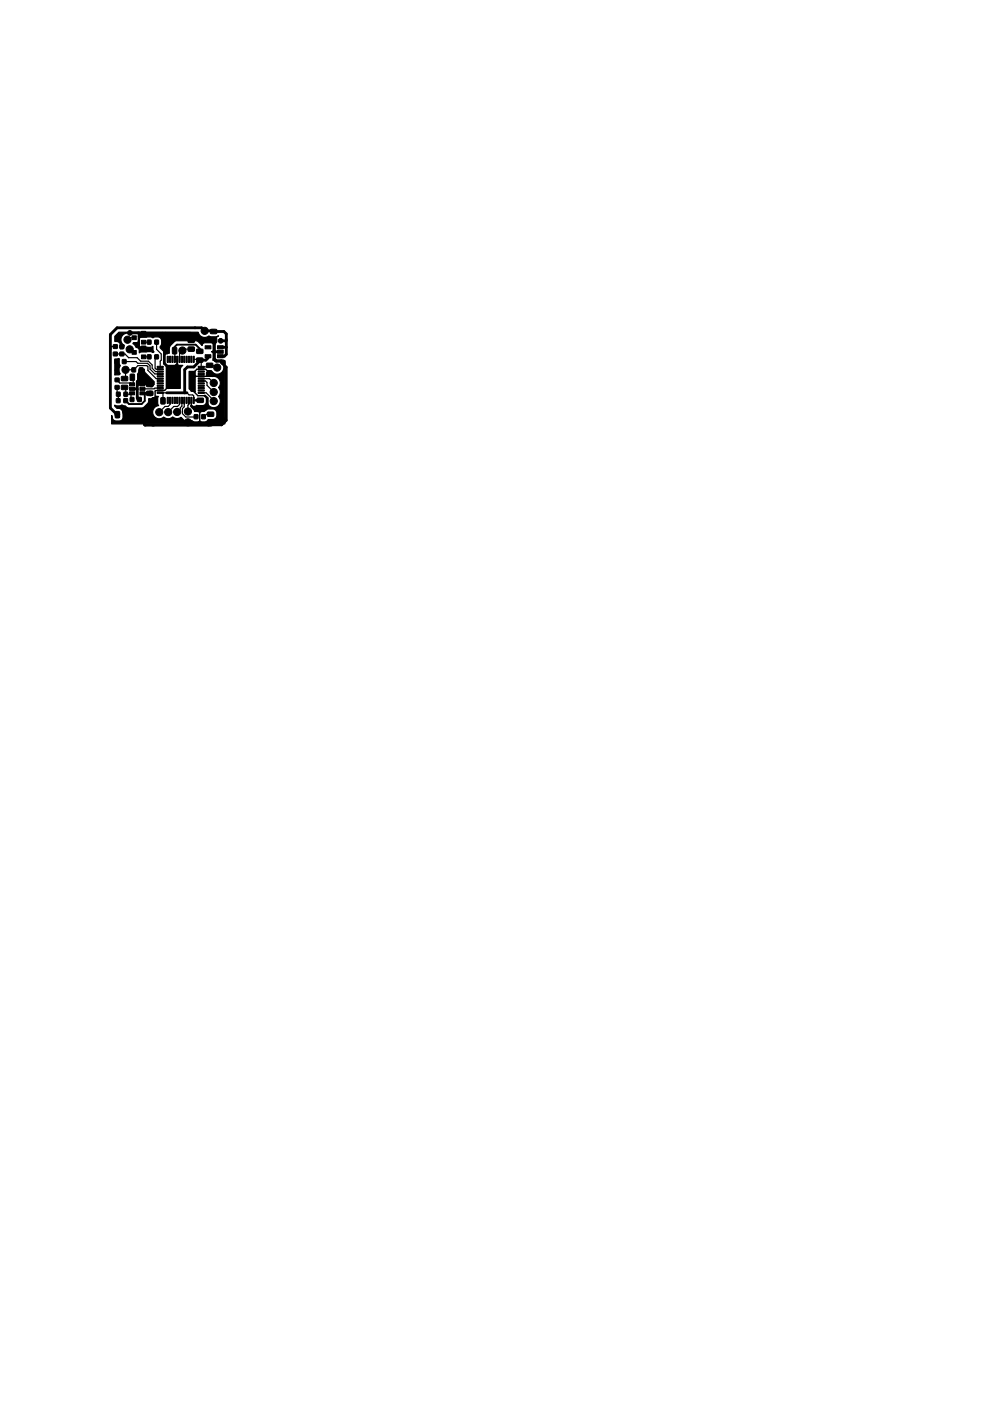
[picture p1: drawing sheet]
<svg xmlns="http://www.w3.org/2000/svg" width="210mm" height="297mm" viewBox="0 0 210 297" stroke-linecap="round" stroke-linejoin="round" font-family="sans-serif">
<g fill="#000" stroke="#000" stroke-width=".21">
<path d="M24.1 73.1h.8v.7l-.8 .1zM24.1 74.7h.8v.7h-.8zM24.4 76.2l.8 .1-.1 .8h-.7zM25.4 74.7h.8l.1 .7h-.8zM25.4 73.1h.8l.1 .7-.8 .1zM26 76.2l.7 .1v.8h-.7zM25.8 79.8h1.2l.1 .8-1.3 .1zM27.7 79.4h.8v1.3l-.9-.1zM28 78h.8l-.1 .8h-.7zM28 74.3h.9v.8h-.9zM28 71.2h.9v.8h-.9zM29.6 78h.7v.8h-.7z"/>
<path d="M29.5 79.4h.9l-.1 1.3-.8-.1zM30 73.4h.9v.8h-.9zM30 75.3h.9v.8h-.9zM30 70.3h.9v.8h-.9zM30 72.2h.9v.8h-.9zM31.3 75.2l.7 .1v.8h-.7zM31.3 72.1h.7v.9l-.7-.1zM33.3 79.7h1.3v.2h-1.3zM33.3 79.2h1.3v.2h-1.3zM33.3 78.7h1.3v.2h-1.3zM33.3 78.2h1.3v.2h-1.3zM33.3 77.7h1.3v.2h-1.3z"/>
<path d="M32.8 75.2l.8 .1v.8h-.8zM32.8 72.1h.8v.9l-.8-.1zM34.8 73.7l.8 .1v1.2l-.9-.1zM35.5 75.5h.2v1.3h-.2zM36 75.5h.2v1.3h-.2zM36.5 75.5h.2v1.3h-.2zM37 75.5h.2v1.3h-.2zM36.6 73.7l.9 .1-.1 1.2-.8-.1zM37.5 75.5h.2v1.3h-.2zM38 75.5h.2v1.3h-.2zM38.5 75.5h.2v1.3h-.2zM39 75.5h.2v1.3h-.2z"/>
<path d="M39.5 75.5h.2v1.3h-.2zM40 75.5h.2v1.3h-.2zM40.5 75.5h.2v1.3h-.2zM41 75.5h.2v1.3h-.2zM39.9 73.6h1.3v.8l-1.2 .1zM39.9 71.7h1.3v.8l-1.2 .1zM42 77.7h1.3v.2h-1.3zM42 78.2h1.3v.2h-1.3zM42 78.7h1.3v.2h-1.3zM42 79.2h1.3v.2h-1.3zM42 79.7h1.3v.2h-1.3zM41.7 74.1l1.3-.1v.9h-1.2z"/>
<path d="M41.7 75.9h1.3v.8l-1.2 .1zM43.5 73.3h1.2v.7h-1.2zM43.5 75.2h1.2v.7h-1.2zM43.9 78.9h1.2v.8l-1.2 .1zM43.9 77h1.2v.8l-1.2 .1zM44.7 71.7h1.2l.1 .8-1.3 .1zM44.7 69.9l1.2-.1 .1 .9h-1.3zM46.1 75.2h1.3v.7h-1.3zM46.1 74.3h1.3v.6h-1.3zM46.1 73.3h1.3v.7h-1.3zM24.4 81.8l.8-.1 .1 .8h-.8zM24.4 80.2h.8l.1 .7h-.8z"/>
<path d="M24.5 87.3h.9l-.1 1.3-.8-.1zM24.7 84.5h.8l-.1 .9-.7-.1zM24.7 83.2h.8v.8h-.8zM26.3 84.5h.7v.9l-.7-.1zM25.8 81.7h1.2l.1 .8-1.3 .1zM26.3 83.2h.8l-.1 .8h-.7zM26.4 87.3h.8v1.3l-.9-.1zM27.5 81.2h1.1v.6h-1.1zM27.5 82.1h1.1v.7h-1.1zM27.5 83.1h1.1v.6h-1.1zM27.6 84.3h.8v.8h-.8zM29.7 83.1h1.1v.6h-1.1z"/>
<path d="M29.7 81.2h1.1v.6h-1.1zM29.7 82.1h1.1v.7h-1.1zM29.2 84.3h.8l-.1 .8h-.7zM31.1 81.1h1.3v.8l-1.2 .1zM31.1 83h1.3v.8h-1.2zM32.3 84.4h.8v1.2h-.8zM33.3 83.2h1.3v.2h-1.3zM33.3 82.7h1.3v.2h-1.3zM33.3 82.2h1.3v.2h-1.3zM33.3 81.7h1.3v.2h-1.3zM33.3 81.2h1.3v.2h-1.3zM33.3 80.7h1.3v.2h-1.3z"/>
<path d="M33.3 80.2h1.3v.2h-1.3zM34.2 84.4h.8v1.2h-.9zM35.5 84.2h.2v1.3h-.2zM36 84.2h.2v1.3h-.2zM36.5 84.2h.2v1.3h-.2zM37 84.2h.2v1.3h-.2zM37.5 84.2h.2v1.3h-.2zM38 84.2h.2v1.3h-.2zM38.5 84.2h.2v1.3h-.2zM39 84.2h.2v1.3h-.2zM39.5 84.2h.2v1.3h-.2zM40 84.2h.2v1.3h-.2z"/>
<path d="M40.5 84.2h.2v1.3h-.2zM41 84.2h.2v1.3h-.2zM41.2 87.9l.8 .1v.8l-.8-.1zM42 80.2h1.3v.2h-1.3zM42 80.7h1.3v.2h-1.3zM42 81.2h1.3v.2h-1.3zM42 81.7h1.3v.2h-1.3zM42 82.2h1.3v.2h-1.3zM42 82.7h1.3v.2h-1.3zM42 83.2h1.3v.2h-1.3zM41.9 86.3h1.2v.8l-1.2 .1zM41.9 84.5l1.2-.1v.8l-1.2 .1z"/>
<path d="M42.8 87.9l.8 .1-.1 .8-.7-.1zM44 89.3h1.3v.8h-1.2zM44 87.4h1.3v.8l-1.2 .1z"/>
<circle cx="24.8" cy="78.5" r=".4"/>
<circle cx="26.6" cy="78.4" r=".76"/>
<circle cx="27.1" cy="72" r=".76"/>
<circle cx="27.5" cy="74.1" r=".76"/>
<circle cx="27.6" cy="70.6" r=".5"/>
<circle cx="30" cy="79.1" r=".4"/>
<circle cx="30.1" cy="79.9" r=".15"/>
<circle cx="36.9" cy="79.4" r=".4"/>
<circle cx="38.7" cy="74.3" r=".76"/>
<circle cx="40.9" cy="79.6" r=".5"/>
<circle cx="43.4" cy="70.1" r=".76"/>
<circle cx="46.1" cy="77.9" r=".76"/>
<circle cx="46.8" cy="72.3" r=".5"/>
<circle cx="47.3" cy="76.8" r=".5"/>
<circle cx="24.9" cy="87.9" r=".5"/>
<circle cx="29.4" cy="88.9" r=".4"/>
<circle cx="31.6" cy="87.4" r=".4"/>
<circle cx="31.8" cy="83.4" r=".12"/>
<circle cx="31.9" cy="83.4" r=".5"/>
<circle cx="32.1" cy="81.5" r=".5"/>
<circle cx="32.1" cy="81.3" r=".15"/>
<circle cx="33.8" cy="87.4" r=".76"/>
<circle cx="35.7" cy="87.4" r=".76"/>
<circle cx="35.7" cy="82" r=".4"/>
<circle cx="37.6" cy="87.3" r=".76"/>
<circle cx="39.9" cy="87.2" r=".76"/>
<circle cx="39.9" cy="89.5" r=".76"/>
<circle cx="42.4" cy="89.8" r=".4"/>
<circle cx="42.4" cy="87" r=".4"/>
<circle cx="42.7" cy="86.8" r=".3"/>
<circle cx="45.3" cy="83.1" r=".76"/>
<circle cx="45.3" cy="81.2" r=".76"/>
<circle cx="45.3" cy="85" r=".76"/>
<circle cx="47.2" cy="88.9" r=".5"/>
</g>
<g fill="none" stroke="#000" stroke-width=".3">
<path d="M24.8 76.7v1.8M29.4 70.6l.1 .1M29.9 78.4l.2 .2v1.3M30.2 70.7h.4M30.2 70.4l.3 .3M35 74.3v.7M35.1 70.7h-.1M35.6 77.8v.1M36.8 77.9h.2M36.9 79.4h-1.1l-.2 .2M37.6 77v.3M44.5 79.4v-.3l-.9-.8h-1.8l-.9 .9v.8l.2-.2h3.2l.1-.1"/>
<path d="M45.4 74.5l.1 .1M28 82.4l.1 .1M29.1 82.4v.1M29.1 81.4l.1 .1M30.2 81.5h1.6M32.1 81.3h.1M32.2 81.4v.1M32.4 90.1h.1M32.6 90.2h.1M33.8 82.8h.1M35.6 82.1l-.7 .7h-1.9l-.1 2-.2 .2M40.6 84.9v1.2"/>
<path d="M40.9 82.8l1.1 1.1h1.5M42.5 86.7l-.1 .2v2.9M44.2 90.1v.1M44.7 89.7l.1 .5M44.7 89.9l.2 .2M47.1 88.8l.6 .6M47.2 88.9h.1"/>
</g>
<g fill="none" stroke="#000" stroke-width=".6">
<path d="M27.6 70.6h2.8M30.1 79.9l-1 1v3.5l.6 .5M30.5 70.7h9.8l.3 .2v1.2M35 70.7v3.6M35 75l-.1 .1v2l.7 .7M36.8 77.9h-1.2v4.2M37.6 77.3l-.6 .6M40.9 80v2.8M42.4 76.5l-1.3 1.3h-1.3l-.6 .6v4.9M44.1 75.5v.4l-.4 .5h-1.3M45.2 70.1h-1.8l-.6-.6h-18l-1.4 1.4v15.6l1.7 1.7M45.3 70.3h2.2l.5 .5v4.3l-.4 .4h-.8"/>
<path d="M45.5 74.6h1.3M46.8 73.6h1.2M46.8 72.3h1.2M47.4 77.2l.6 .7v11.2l-1 1h-2.1M28 82.4h1.1M29.2 81.5h1M30.7 88.3v1.7l1.7 .1M32.4 90.1l12.4 .1M35.4 83.3h4.3M41.6 84.9h1.1M44 84.4v2l-.4 .4h-2.3l-.7-.7"/>
</g>
<path d="M45.4 72.8v3.3l.5 .4h1l.7 .7" fill="none" stroke="#000" stroke-width=".7"/>
<path d="M29.5 70.7v2.8l.2 .3h.8M30.2 83.4h1.6M43.5 83.9l.5 .5" fill="none" stroke="#000" stroke-width=".5"/>
<g fill="none" stroke="#000" stroke-width=".25">
<path d="M24.5 73.5h-1.1M24.5 75h2l.8 .8h1.8l.7 .8h1.7l.8 .8v.7l.7 .7h1M26.4 76.7h2.5l.3 .3h2.1l.5 .6v.7l1.1 1h1.1M27.5 74.1h.3l.7 .6M28.3 79.9v1.3l-.3 .3-.3-.3h-2.3l-.6-.7M28.3 78.1l-.3 .3h-1.4v1.9M28.4 78.4l.9-.9h1.8l.3 .3v.7l1.7 1.8h.9M28.5 71.6h-1.1l-.3 .4M30.5 75.7h1.1M31.6 72.5l-1.1 .1M31.6 75.7h.1M33.2 72.5v1.6l1 1-.2 2.7"/>
<path d="M33.2 75.7l-.3 .3v2.1l.2 .2h.9M36.9 74.3l.2 .2v1.7M37.6 76.2v.8M40.6 74h-1.6l-.9 .9v1.3M40.6 74.2l-.1 .1M41.1 77.8h.1M41.1 76.2h1.1l.5 .5v1.1M42.4 76.4v.1M42.7 77.8h.1M42.7 77.8h1.7M44.5 77.5h1.2l.3 .4M45.2 70.1l.4 .2"/>
<path d="M48 73.6h.1M48 72.2v.1M24.8 82.1v1.2l.3 .3v1.3M25.1 84.9h.1M25.3 87.9v.6M26.4 82.1l.3 .3v1.2h1.1M28 83.4l-.2 .2v1.3M28.2 81.4l-.1 .1M28.4 83.4l-.2 .2M30.9 83.4l-.2 .2M31.8 83.4h.1M32 83.2l.1 .1"/>
<path d="M34 83.3h1.4M34 82.3l-3.8 .1M34.6 83.3v1.7M36.1 84.9v.8l-.4 .5h-.7l-1.2 1.2M38.1 84.9v.8l-.4 .5h-.8l-1.2 1.2M38.6 84.9v1.2l-.3 .3v.3l-.7 .6M39.1 84.9v1.3l-.4 .4v1.1l.7 .7h1.9M39.6 83.2l.5 .5h.8l.2 .2v1h.5M40.1 84.9v.8l-.2 .2v1.4M41.6 84.9h.1M42.7 84.9h.1M42.7 83.3h1l1.6 1.7"/>
<path d="M42.7 80.3h1.7l.9 .9M42.7 80.8h.9l.3 .3v.6l1.4 1.4M44.7 87.8h-.9l-.6 .6"/>
</g>
<path d="M36.8 74.4v-.6l.7-.7h4l.9 .8v.6M30.7 83.6v1.4l-.7 .7h-2.6l-.7-.8" fill="none" stroke="#000" stroke-width=".4"/>
<path d="M24.4 76.1h.9v1l.2 .4a1.43 1.43 0 0 0 0 1.8l-.2 .2h-.9zM28.3 72.6h.7l.4-.2v.6a.64 .64 0 0 0 .6 .6h1.1a1.51 1.51 0 0 0 1.3-.2l.1 .8 .2 .4-.3 .2a1.5 1.5 0 0 0-1.4-.2h-1.1l-.3 .2v-.5a.67 .67 0 0 0-.7-.6l-.7-.9zM29.6 78.3h1l.2 .7 1.9 1.9v.6l-.3 .2h-1.2l-.3-.2h-1.2l-.5 .2v-2.4zM34.8 76.8l.1 .3-.1-.1zM35.2 77.4l3.6 .1-.5 .7v4.1l-3 .1zM40.2 78.7h1.2l.1 1.1-.1 .4v3l-.9-.2-.4-.5zM25.2 70.4h16.9v.2a1.48 1.48 0 0 0 2.3 .7l1.4 .1 .5-.1a1.16 1.16 0 0 0-.5 1.5l-.3 .4v.9l.2 .3 .3 .2-.4 .4v1.1l.4 .4h1.7v13.4h-24v-1.8l.1 .1a1.01 1.01 0 0 0 1.4 1.1 .8 .8 0 0 0 .9-.8l-.1-1a.95 .95 0 0 0-1.2-.9l-.4-.5v-.2a1.48 1.48 0 0 0 1.5-.1l.7 .3 .6 .4h3l1.2-1 .2-1h.2a1.29 1.29 0 0 0 1.3-.5h.5l-.1 1.4 .1 .6a1.43 1.43 0 0 0-1.1 2 1.43 1.43 0 0 0 2.3 .5 1.53 1.53 0 0 0 1.9-.1l.7 .3 1-.2 .9 .7h1.4a1.38 1.38 0 0 0 1.7 0 1.27 1.27 0 0 0 1.8-.3l.9 .1a1 1 0 0 0 .9-1.4 .88 .88 0 0 0-.9-.9l-1.4 .1a.99 .99 0 0 1-1.1 .5l-.2 .2-.4-.2-.7-.1-.2-.6-.4-.5 .6 .1 .4-.3 1.2 .1a1 1 0 0 0 .9-1.4v-.2l.2 .2v.3a1.43 1.43 0 0 0 1.9 1.4 1.43 1.43 0 0 0 .5-2.3 1.64 1.64 0 0 0 0-1.9 1.48 1.48 0 0 0 .1-1.7 1.48 1.48 0 0 0-1.5-.7l-.4-.2h-.6v-.9h.8a1.41 1.41 0 0 0 1.9 .6 1.41 1.41 0 0 0 .7-1.9 1.41 1.41 0 0 0-1.8-.7l-.5-.2 .3-.4v-.9l-.2-.3-.3-.2 .4-.4 .1-.9a.64 .64 0 0 0-.7-.6h-1.4l-.4 .6-1.2-1h-4.3l-.5 .2-.8 .9-.2 1.5h-.6l-.3 .2-.2-.5-.8-.8 .2-.5a1.56 1.56 0 0 0-.2-1.6 1.96 1.96 0 0 0-1.7-.1l-.9-.2-1.5 .1-.3 .2-.1-.7-.3-.4h-1.2l-.4 .1a1.4 1.4 0 0 0-1.8 .7 1.4 1.4 0 0 0 .6 1.9l-.3 .7h-.6l.1-.1a1.06 1.06 0 0 0-.2-1.2 1.06 1.06 0 0 0-1-.3v-1.1zM28.7 82.4l.4-.2v.5zM29.1 84l.3 .3 .5 .1-.2 .4h-.6z" fill="#000" stroke="#000" stroke-width=".25"/>
</svg>
